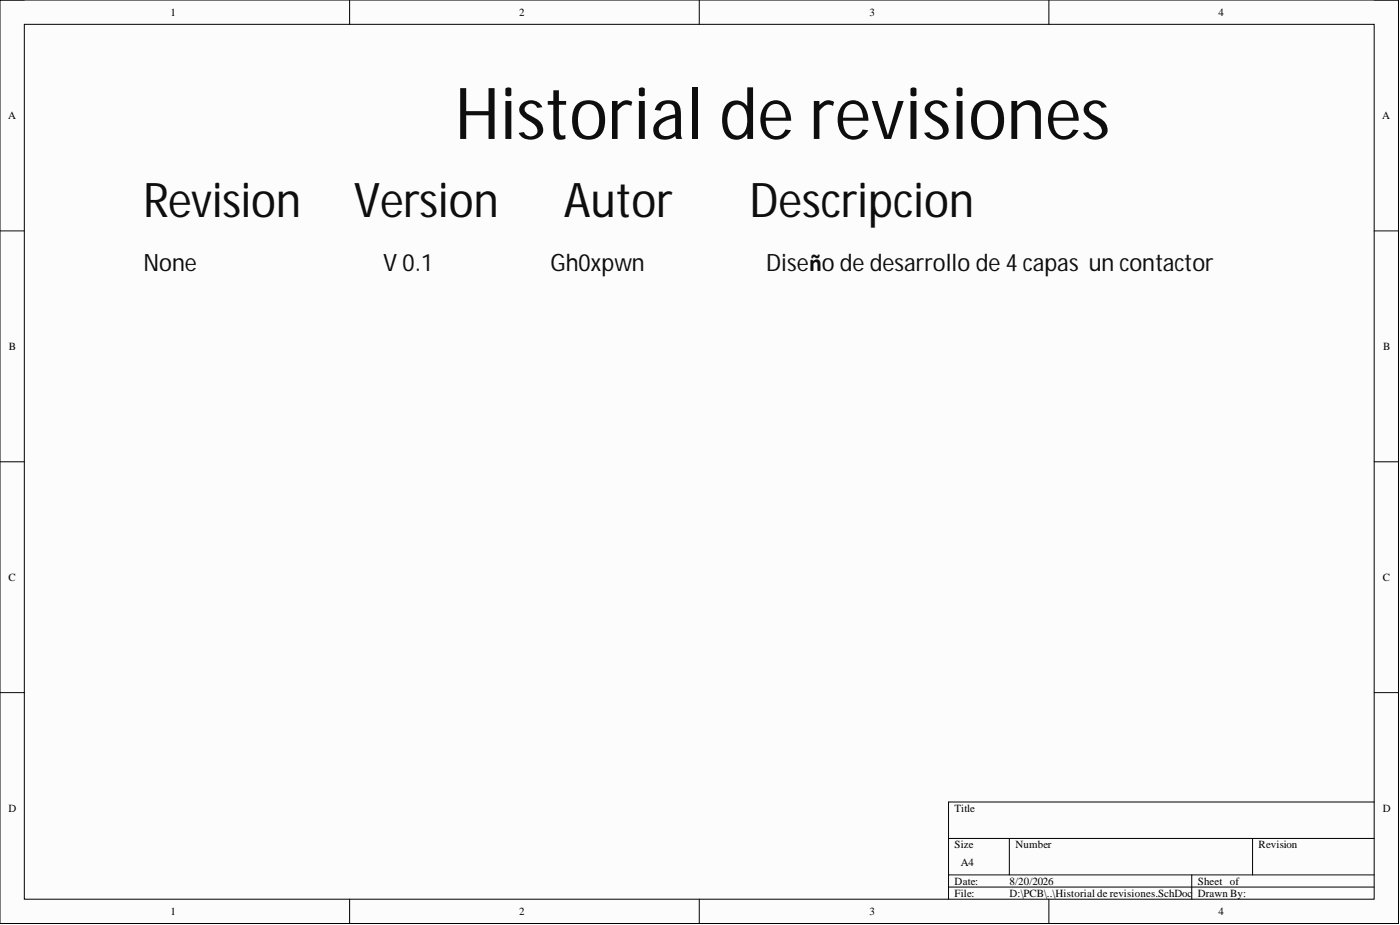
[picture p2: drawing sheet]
<svg xmlns="http://www.w3.org/2000/svg" width="292mm" height="193mm" viewBox="0 0 292 193" stroke-linecap="round" stroke-linejoin="round" font-family="sans-serif">
<defs><g id="words">
<text font-size="15" fill="#0e0e0e" x="94.9" y="29">Historial de revisiones</text>
<g font-size="10" fill="#0e0e0e">
<text x="29.9" y="45.3">Revision</text>
<text x="73.9" y="45.3">Version</text>
<text x="117.7" y="45.3">Autor</text>
<text x="156.3" y="45.3">Descripcion</text>
</g>
<g font-size="5" fill="#0e0e0e">
<text x="29.9" y="56.6">None</text>
<text x="79.9" y="56.6">V 0.1</text>
<text x="114.9" y="56.6">Gh0xpw</text>
<text x="131.8" y="56.6">n</text>
<text x="159.8" y="56.6">Diseñodedesarrollode4capasuncontactor</text>
</g>
<g font-size="2.3">
<text x="35.6" y="3.3">1</text>
<text x="108.3" y="3.3">2</text>
<text x="181.4" y="3.3">3</text>
<text x="254.2" y="3.3">4</text>
<text x="1.7" y="24.8">A</text>
<text x="288.4" y="24.8">A</text>
<text x="1.9" y="73">B</text>
<text x="288.6" y="73">B</text>
<text x="1.8" y="121.2">C</text>
<text x="288.5" y="121.2">C</text>
<text x="1.8" y="169.3">D</text>
<text x="199.2" y="169.3">Title</text>
<text x="288.5" y="169.3">D</text>
<text x="199.2" y="176.9">Size</text>
<text x="211.9" y="176.9">Number</text>
<text x="262.6" y="176.9">Revision</text>
<text x="199.2" y="184.5">Date:</text>
<text x="200.4" y="180.7">A4</text>
<text x="210.6" y="184.5">8/20/2026</text>
<text x="249.9" y="184.5">Sheet of</text>
<text x="35.6" y="190.9">1</text>
<text x="108.3" y="190.9">2</text>
<text x="181.4" y="190.9">3</text>
<text x="199.2" y="187.1">File:</text>
<text x="210.6" y="187.1">D:\PCB\..\Historial de revisiones.SchDoc</text>
<text x="249.9" y="187.1">Drawn By:</text>
<text x="254.2" y="190.9">4</text>
</g>
</g></defs>
<path d="M0 0h291.8v192.7h-291.8z" fill-rule="evenodd" fill="#fcfcfc"/>
<path d="M0 0h291.8v192.7h-291.8z" fill="none" stroke="#000" stroke-width=".21"/>
<path d="M5.1 5.1h281.6v182.5h-281.6z" fill-rule="evenodd" fill="#fcfcfc"/>
<g fill="none" stroke="#000" stroke-width=".21">
<path d="M0 0h5.1M5.1 5.1h281.6v182.5h-281.6zM72.9 0v5.1M145.9 0v5.1M218.8 0v5.1M286.7 0h5.1v5.1M0 48.2h5.1M286.7 48.2h5.1M0 96.3h5.1M286.7 96.3h5.1M0 144.5h5.1M286.7 144.5h5.1"/>
<path d="M197.9 174.9h88.8M210.6 174.9v7.6M261.3 174.9v7.6M286.7 167.3h-88.8v20.3M72.9 187.6v5.1M145.9 187.6v5.1M197.9 182.5h88.8M197.9 185.1h88.8M218.8 187.6v5.1M248.7 182.5v5.1M291.8 187.6v5.1"/>
</g>
<use href="#words"/>
</svg>
